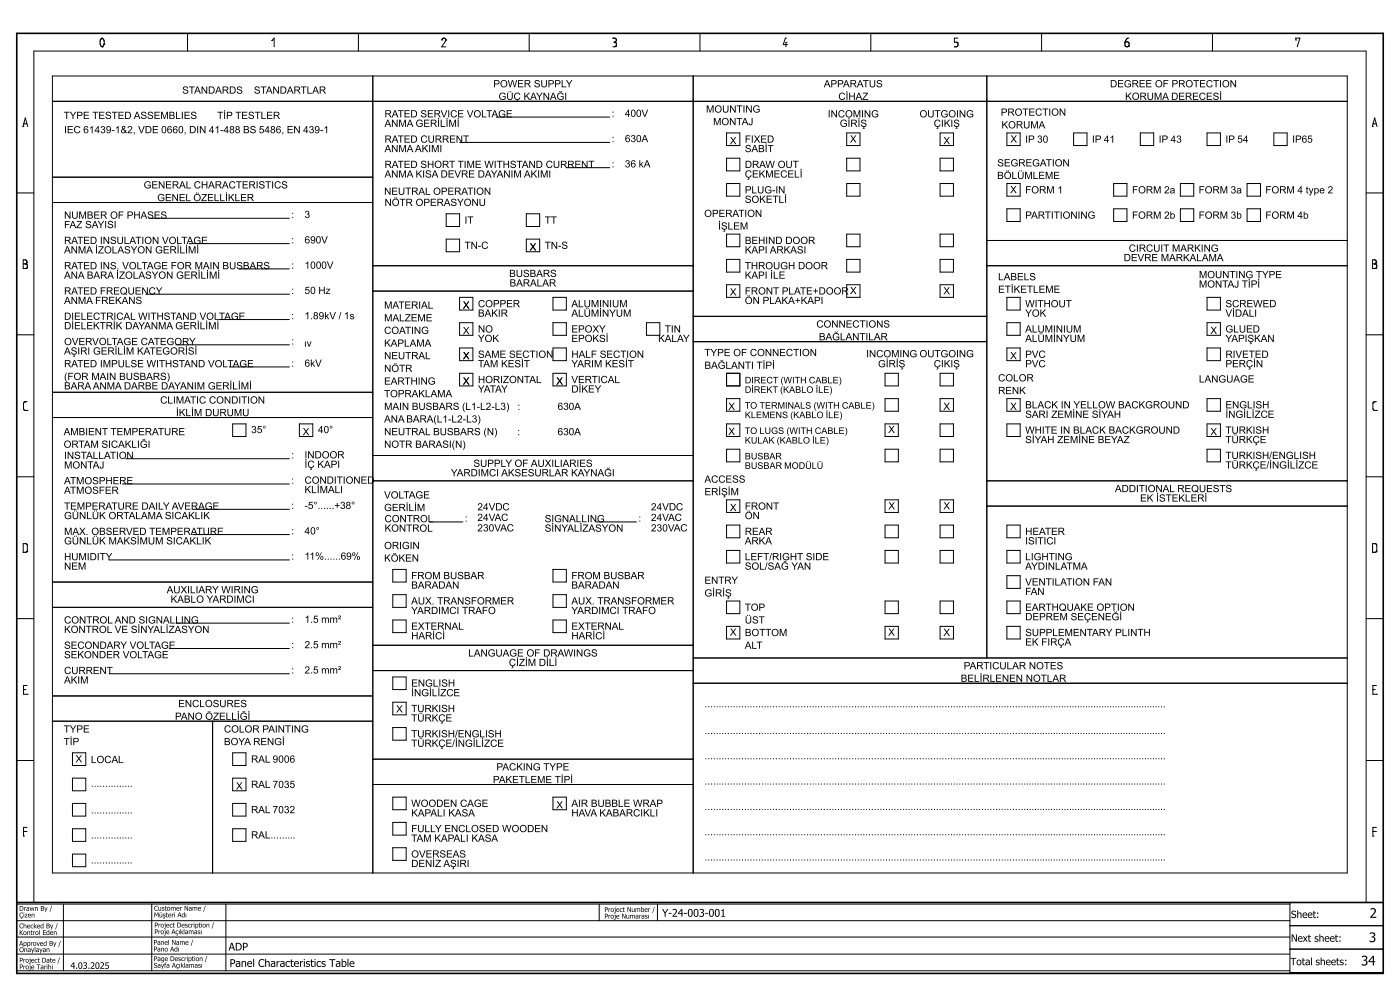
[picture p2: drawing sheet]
<svg xmlns="http://www.w3.org/2000/svg" width="420mm" height="297mm" viewBox="0 0 420 297" stroke-linecap="round" stroke-linejoin="round" font-family="sans-serif">
<defs><g id="words">
<g font-size="4">
<text x="410.9" y="275.1">2</text>
<text x="410.7" y="282.4">3</text>
<text x="408.3" y="289.4">34</text>
</g>
<g font-size="3.2">
<text x="198.6" y="274.7">Y-24-003-001</text>
<text x="68.6" y="284.9">ADP</text>
<text x="68.9" y="289.8">Panel Characteristics Table</text>
</g>
<g font-size="3">
<text x="54.7" y="28.1">STANDARDS</text>
<text x="76.2" y="28.1">STANDARTLAR</text>
<text x="148" y="26.2">POWER SUPPLY</text>
<text x="149.6" y="29.9">GÜÇ KAYNAĞI</text>
<text x="247.1" y="26.2">APPARATUS</text>
<text x="251.5" y="29.9">CİHAZ</text>
<text x="333" y="26.2">DEGREE OF PROTECTION</text>
<text x="337.5" y="29.9">KORUMA DERECESİ</text>
<text x="19.1" y="35.7">TYPE TESTED ASSEMBLIES</text>
<text x="65.2" y="35.7">TİP TESTLER</text>
<text x="115.4" y="35.2">RATED SERVICE VOLTAGE</text>
<text x="183.5" y="35">:</text>
<text x="187.5" y="35">400V</text>
<text x="211.8" y="33.7">MOUNTING</text>
<text x="248.3" y="35.2">INCOMING</text>
<text x="275.8" y="35.2">OUTGOING</text>
<text x="300.2" y="34.7">PROTECTION</text>
<text x="19.2" y="39.9">IEC 61439-1&amp;2, VDE 0660, DIN 41-488 BS 5486, EN 439-1</text>
<text x="115.4" y="38">ANMA GERİLİMİ</text>
<text x="213.9" y="37.5">MONTAJ</text>
<text x="251.9" y="38">GİRİŞ</text>
<text x="280.1" y="38">ÇIKIŞ</text>
<text x="300.4" y="38.5">KORUMA</text>
<text x="115.4" y="42.8">RATED CURRENT</text>
<text x="115.4" y="45.6">ANMAAKIMI</text>
<text x="183.5" y="42.6">:</text>
<text x="187.5" y="42.6">630A</text>
<text x="218.9" y="43.2">X</text>
<text x="223.4" y="42.8">FIXED</text>
<text x="223.4" y="45.6">SABİT</text>
<text x="255" y="42.7">X</text>
<text x="283" y="43.2">X</text>
<text x="303.1" y="42.7">X</text>
<text x="307.6" y="42.8">IP 30</text>
<text x="327.6" y="42.8">IP 41</text>
<text x="347.6" y="42.8">IP 43</text>
<text x="367.6" y="42.8">IP 54</text>
<text x="387.6" y="42.8">IP65</text>
<text x="115.4" y="50.3">RATED SHORT TIME WITHSTAND CURRENT</text>
<text x="115.4" y="53.2">ANMA KISA DEVRE DAYANIM AKIMI</text>
<text x="183.5" y="50.2">:</text>
<text x="187.5" y="50.2">36 kA</text>
<text x="223.4" y="50.3">DRAW OUT</text>
<text x="223.4" y="53.2">ÇEKMECELİ</text>
<text x="299.1" y="53.6">BÖLÜMLEME</text>
<text x="299.2" y="49.9">SEGREGATION</text>
<text x="43.1" y="56.5">GENERAL CHARACTERISTICS</text>
<text x="115.2" y="58.4">NEUTRAL OPERATION</text>
<text x="223.4" y="58">PLUG-IN</text>
<text x="303" y="57.9">X</text>
<text x="307.6" y="58">FORM 1</text>
<text x="339.6" y="58">FORM 2a</text>
<text x="359.6" y="58">FORM 3a</text>
<text x="379.6" y="58">FORM 4 type 2</text>
<text x="19.2" y="65.5">NUMBER OF PHASES</text>
<text x="47.2" y="60.3">GENEL ÖZELLİKLER</text>
<text x="87.4" y="65.3">:</text>
<text x="91.4" y="65.3">3</text>
<text x="115.4" y="61.7">NÖTR OPERASYONU</text>
<text x="211.2" y="65">OPERATION</text>
<text x="223.4" y="60.8">SOKETLİ</text>
<text x="307.6" y="65.5">PARTITIONING</text>
<text x="339.6" y="65.5">FORM 2b</text>
<text x="359.6" y="65.5">FORM 3b</text>
<text x="379.6" y="65.5">FORM 4b</text>
<text x="19.2" y="68.4">FAZ SAYISI</text>
<text x="139.4" y="67">IT</text>
<text x="163.4" y="67">TT</text>
<text x="215.4" y="68.8">İŞLEM</text>
<text x="19.2" y="73.1">RATED INSULATION VOLTAGE</text>
<text x="19.2" y="76">ANMA İZOLASYON GERİLİMİ</text>
<text x="87.4" y="72.9">:</text>
<text x="91.4" y="72.9">690V</text>
<text x="139.4" y="74.6">TN-C</text>
<text x="158.9" y="75.1">X</text>
<text x="163.4" y="74.6">TN-S</text>
<text x="223.4" y="73.1">BEHIND DOOR</text>
<text x="223.4" y="76">KAPI ARKASI</text>
<text x="338.6" y="75.4">CIRCUIT MARKING</text>
<text x="19.2" y="80.7">RATED INS. VOLTAGE FOR MAIN BUSBARS</text>
<text x="19.2" y="83.5">ANA BARA İZOLASYON GERİLİMİ</text>
<text x="87.4" y="80.5">:</text>
<text x="91.4" y="80.5">1000V</text>
<text x="152.7" y="83">BUSBARS</text>
<text x="223.4" y="80.7">THROUGH DOOR</text>
<text x="223.4" y="83.5">KAPI İLE</text>
<text x="299.4" y="84">LABELS</text>
<text x="337.1" y="78.3">DEVRE MARKALAMA</text>
<text x="359.7" y="83.4">MOUNTING TYPE</text>
<text x="19.2" y="88.3">RATED FREQUENCY</text>
<text x="87.4" y="88.1">:</text>
<text x="91.4" y="88.1">50 Hz</text>
<text x="152.9" y="85.9">BARALAR</text>
<text x="218.9" y="88.6">X</text>
<text x="223.4" y="88.3">FRONT PLATE+DOOR</text>
<text x="255" y="88.1">X</text>
<text x="283" y="88.2">X</text>
<text x="299.4" y="87.8">ETİKETLEME</text>
<text x="359.7" y="86.2">MONTAJ TİPİ</text>
<text x="19.2" y="95.8">DIELECTRICAL WITHSTAND VOLTAGE</text>
<text x="19.2" y="91.1">ANMA FREKANS</text>
<text x="87.4" y="95.7">:</text>
<text x="91.4" y="95.7">1.89kV / 1s</text>
<text x="115.2" y="92.5">MATERIAL</text>
<text x="138.9" y="92.5">X</text>
<text x="143.4" y="92.1">COPPER</text>
<text x="143.4" y="94.9">BAKIR</text>
<text x="171.4" y="92.1">ALUMINIUM</text>
<text x="171.4" y="94.9">ALÜMİNYUM</text>
<text x="223.4" y="91.1">ÖN PLAKA+KAPI</text>
<text x="307.6" y="92.1">WITHOUT</text>
<text x="307.6" y="94.9">YOK</text>
<text x="367.6" y="92.1">SCREWED</text>
<text x="367.6" y="94.9">VİDALI</text>
<text x="19.2" y="98.7">DİELEKTRİK DAYANMA GERİLİMİ</text>
<text x="115.2" y="100.1">COATING</text>
<text x="115.2" y="96.3">MALZEME</text>
<text x="138.9" y="100.2">X</text>
<text x="143.4" y="99.7">NO</text>
<text x="171.4" y="99.7">EPOXY</text>
<text x="199.4" y="99.7">TIN</text>
<text x="244.9" y="98.2">CONNECTIONS</text>
<text x="245.7" y="102">BAĞLANTILAR</text>
<text x="307.6" y="99.7">ALUMINIUM</text>
<text x="363.1" y="100.1">X</text>
<text x="367.6" y="99.7">GLUED</text>
<text x="19.2" y="103.4">OVERVOLTAGE CATEGORY</text>
<text x="19.2" y="106.3">AŞIRI GERİLİM KATEGORİSİ</text>
<text x="87.4" y="103.3">:</text>
<text x="91.2" y="103.9">ıv</text>
<text x="115.2" y="107.7">NEUTRAL</text>
<text x="115.2" y="103.9">KAPLAMA</text>
<text x="138.9" y="107.7">X</text>
<text x="143.4" y="107.2">SAME SECTION</text>
<text x="143.4" y="102.5">YOK</text>
<text x="171.4" y="107.2">HALF SECTION</text>
<text x="171.4" y="102.5">EPOKSİ</text>
<text x="197.4" y="102.5">KALAY</text>
<text x="211.3" y="106.7">TYPE OF CONNECTION</text>
<text x="259.8" y="107.1">INCOMING OUTGOING</text>
<text x="303" y="107.7">X</text>
<text x="307.6" y="107.2">PVC</text>
<text x="307.6" y="102.5">ALÜMİNYUM</text>
<text x="367.6" y="107.2">RIVETED</text>
<text x="367.6" y="102.5">YAPIŞKAN</text>
<text x="19.2" y="110.1">RATED IMPULSE WITHSTAND VOLTAGE</text>
<text x="19.2" y="113.9">(FOR MAIN BUSBARS)</text>
<text x="87.4" y="109.9">:</text>
<text x="91.4" y="109.9">6kV</text>
<text x="115.2" y="111.5">NÖTR</text>
<text x="143.4" y="110.1">TAM KESİT</text>
<text x="171.4" y="110.1">YARIM KESİT</text>
<text x="211.3" y="110.5">BAĞLANTI TİPİ</text>
<text x="263.4" y="110.1">GİRİŞ</text>
<text x="280.1" y="110.1">ÇIKIŞ</text>
<text x="307.6" y="110.1">PVC</text>
<text x="367.6" y="110.1">PERÇİN</text>
<text x="19.2" y="116.7">BARAANMA DARBE DAYANIM GERİLİMİ</text>
<text x="115.2" y="115.3">EARTHING</text>
<text x="115.2" y="119">TOPRAKLAMA</text>
<text x="138.9" y="115.3">X</text>
<text x="143.4" y="114.8">HORIZONTAL</text>
<text x="143.4" y="117.6">YATAY</text>
<text x="166.9" y="115.3">X</text>
<text x="171.4" y="114.8">VERTICAL</text>
<text x="171.4" y="117.6">DİKEY</text>
<text x="299.4" y="114.3">COLOR</text>
<text x="299.4" y="118.1">RENK</text>
<text x="359.7" y="114.6">LANGUAGE</text>
<text x="48" y="121">CLIMATIC CONDITION</text>
<text x="52.8" y="124.7">İKLİM DURUMU</text>
<text x="115.2" y="122.9">MAIN BUSBARS (L1-L2-L3)</text>
<text x="155.2" y="122.9">:</text>
<text x="167.3" y="122.9">630A</text>
<text x="218.5" y="122.9">X</text>
<text x="283" y="122.9">X</text>
<text x="303" y="122.9">X</text>
<text x="307.6" y="122.4">BLACK IN YELLOW BACKGROUND</text>
<text x="307.6" y="125.2">SARI ZEMİNE SİYAH</text>
<text x="367.6" y="122.4">ENGLISH</text>
<text x="367.6" y="125.2">İNGİLİZCE</text>
<text x="19.1" y="130.4">AMBIENT TEMPERATURE</text>
<text x="75.4" y="129.8">35°</text>
<text x="90.8" y="130.4">X</text>
<text x="95.4" y="129.8">40°</text>
<text x="115.2" y="130.4">NEUTRAL BUSBARS (N)</text>
<text x="115.2" y="126.6">ANABARA(L1-L2-L3)</text>
<text x="155.2" y="130.4">:</text>
<text x="167.3" y="130.4">630A</text>
<text x="218.5" y="130.3">X</text>
<text x="266.4" y="129.8">X</text>
<text x="307.6" y="130">WHITE IN BLACK BACKGROUND</text>
<text x="363.1" y="130.4">X</text>
<text x="367.6" y="130">TURKISH</text>
<text x="19.1" y="134.2">ORTAM SICAKLIĞI</text>
<text x="19.2" y="137.5">INSTALLATION</text>
<text x="87.4" y="137.4">:</text>
<text x="91.4" y="137.4">INDOOR</text>
<text x="115.2" y="134.2">NOTR BARASI(N)</text>
<text x="307.6" y="132.8">SİYAH ZEMİNE BEYAZ</text>
<text x="367.6" y="137.5">TURKISH/ENGLISH</text>
<text x="367.6" y="132.8">TÜRKÇE</text>
<text x="19.2" y="140.4">MONTAJ</text>
<text x="91.4" y="140.2">İÇ KAPI</text>
<text x="135.3" y="142.8">YARDIMCI AKSESURLAR KAYNAĞI</text>
<text x="142" y="139.9">SUPPLY OF AUXILIARIES</text>
<text x="367.6" y="140.4">TÜRKÇE/İNGİLİZCE</text>
<text x="19.2" y="145.1">ATMOSPHERE</text>
<text x="19.2" y="148">ATMOSFER</text>
<text x="87.4" y="145">:</text>
<text x="91.4" y="145">CONDITIONED</text>
<text x="91.4" y="147.8">KLİMALI</text>
<text x="115.2" y="149.4">VOLTAGE</text>
<text x="211.3" y="144.7">ACCESS</text>
<text x="211.3" y="148.4">ERİŞİM</text>
<text x="334.5" y="147.5">ADDITIONAL REQUESTS</text>
<text x="19.2" y="152.7">TEMPERATURE DAILY AVERAGE</text>
<text x="19.2" y="155.6">GÜNLÜK ORTALAMA SICAKLIK</text>
<text x="87.4" y="152.5">:</text>
<text x="91.4" y="152.5">-5°......+38°</text>
<text x="115.2" y="153.2">GERİLİM</text>
<text x="143.2" y="153">24VDC</text>
<text x="195.3" y="153">24VDC</text>
<text x="218.9" y="153.2">X</text>
<text x="223.4" y="152.7">FRONT</text>
<text x="223.4" y="155.6">ÖN</text>
<text x="266.5" y="152.7">X</text>
<text x="283" y="152.7">X</text>
<text x="342" y="150.3">EK İSTEKLERİ</text>
<text x="19.2" y="160.3">MAX. OBSERVED TEMPERATURE</text>
<text x="87.4" y="160.2">:</text>
<text x="91.4" y="160.2">40°</text>
<text x="115.4" y="156.5">CONTROL</text>
<text x="115.4" y="159.3">KONTROL</text>
<text x="139.4" y="156.3">:</text>
<text x="143.2" y="156.1">24VAC</text>
<text x="143.2" y="159.3">230VAC</text>
<text x="163.4" y="156.5">SIGNALLING</text>
<text x="163.4" y="159.3">SİNYALİZASYON</text>
<text x="191.5" y="156.3">:</text>
<text x="195.3" y="156.1">24VAC</text>
<text x="195.3" y="159.3">230VAC</text>
<text x="223.4" y="160.3">REAR</text>
<text x="307.6" y="160.3">HEATER</text>
<text x="19.2" y="167.9">HUMIDITY</text>
<text x="19.2" y="163.2">GÜNLÜK MAKSİMUM SICAKLIK</text>
<text x="87.4" y="167.7">:</text>
<text x="91.4" y="167.7">11%......69%</text>
<text x="115.2" y="164.6">ORIGIN</text>
<text x="223.4" y="167.9">LEFT/RIGHT SIDE</text>
<text x="223.4" y="163.2">ARKA</text>
<text x="307.6" y="167.9">LIGHTING</text>
<text x="307.6" y="163.2">ISITICI</text>
<text x="19.2" y="170.7">NEM</text>
<text x="115.2" y="168.3">KÖKEN</text>
<text x="123.4" y="173.6">FROM BUSBAR</text>
<text x="171.4" y="173.6">FROM BUSBAR</text>
<text x="223.4" y="170.7">SOL/SAĞ YAN</text>
<text x="307.6" y="170.7">AYDINLATMA</text>
<text x="50" y="177.8">AUXILIARY WIRING</text>
<text x="123.4" y="176.4">BARADAN</text>
<text x="171.4" y="176.4">BARADAN</text>
<text x="211.3" y="175">ENTRY</text>
<text x="211.3" y="178.8">GİRİŞ</text>
<text x="307.6" y="175.5">VENTILATION FAN</text>
<text x="307.6" y="178.3">FAN</text>
<text x="51.2" y="180.6">KABLO YARDIMCI</text>
<text x="123.4" y="181.1">AUX. TRANSFORMER</text>
<text x="123.4" y="184">YARDIMCI TRAFO</text>
<text x="171.4" y="181.1">AUX. TRANSFORMER</text>
<text x="171.4" y="184">YARDIMCI TRAFO</text>
<text x="223.4" y="183.1">TOP</text>
<text x="307.6" y="183.1">EARTHQUAKE OPTION</text>
<text x="307.6" y="185.9">DEPREM SEÇENEĞİ</text>
<text x="19.2" y="186.9">CONTROL AND SIGNALLING</text>
<text x="19.2" y="189.7">KONTROL VE SİNYALİZASYON</text>
<text x="87.4" y="186.7">:</text>
<text x="91.4" y="186.7">1.5 mm²</text>
<text x="123.4" y="188.7">EXTERNAL</text>
<text x="123.4" y="191.6">HARİCİ</text>
<text x="171.4" y="188.7">EXTERNAL</text>
<text x="171.4" y="191.6">HARİCİ</text>
<text x="218.9" y="190.5">X</text>
<text x="223.4" y="190.6">BOTTOM</text>
<text x="223.4" y="186.9">ÜST</text>
<text x="266.4" y="190.5">X</text>
<text x="283" y="190.6">X</text>
<text x="307.6" y="190.6">SUPPLEMENTARY PLINTH</text>
<text x="19.2" y="194.4">SECONDARY VOLTAGE</text>
<text x="19.2" y="197.3">SEKONDER VOLTAGE</text>
<text x="87.4" y="194.3">:</text>
<text x="91.4" y="194.3">2.5 mm²</text>
<text x="140.5" y="196.8">LANGUAGE OF DRAWINGS</text>
<text x="223.4" y="194.4">ALT</text>
<text x="307.6" y="193.5">EK FIRÇA</text>
<text x="19.2" y="202">CURRENT</text>
<text x="87.4" y="201.9">:</text>
<text x="91.4" y="201.9">2.5 mm²</text>
<text x="152.7" y="199.6">ÇİZİM DİLİ</text>
<text x="289.1" y="200.6">PARTICULAR NOTES</text>
<text x="19.2" y="204.9">AKIM</text>
<text x="123.4" y="205.8">ENGLISH</text>
<text x="123.4" y="208.7">İNGİLİZCE</text>
<text x="288.2" y="204.3">BELİRLENEN NOTLAR</text>
<text x="52.5" y="215.7">PANO ÖZELLİĞİ</text>
<text x="53.5" y="211.9">ENCLOSURES</text>
<text x="118.8" y="213.5">X</text>
<text x="123.4" y="213.4">TURKISH</text>
<text x="211.3" y="212">......................................................................................................................................................................</text>
<text x="19.1" y="219.5">TYPE</text>
<text x="67.2" y="219.5">COLOR PAINTING</text>
<text x="123.4" y="221">TURKISH/ENGLISH</text>
<text x="123.4" y="216.2">TÜRKÇE</text>
<text x="211.3" y="220">......................................................................................................................................................................</text>
<text x="19.1" y="223.3">TİP</text>
<text x="67.2" y="223.3">BOYA RENGİ</text>
<text x="123.4" y="223.8">TÜRKÇE/İNGİLİZCE</text>
<text x="211.3" y="227.5">......................................................................................................................................................................</text>
<text x="22.6" y="228.5">X</text>
<text x="27.3" y="228.7">LOCAL</text>
<text x="75.3" y="228.6">RAL 9006</text>
<text x="148.9" y="230.9">PACKING TYPE</text>
<text x="27.3" y="235.8">...............</text>
<text x="70.8" y="236.6">X</text>
<text x="75.3" y="236.1">RAL 7035</text>
<text x="147.9" y="234.7">PAKETLEME TİPİ</text>
<text x="211.3" y="235.1">......................................................................................................................................................................</text>
<text x="27.3" y="243.8">...............</text>
<text x="75.3" y="243.7">RAL 7032</text>
<text x="123.4" y="241.8">WOODEN CAGE</text>
<text x="123.4" y="244.7">KAPALI KASA</text>
<text x="166.9" y="242.3">X</text>
<text x="171.4" y="241.8">AIR BUBBLE WRAP</text>
<text x="171.4" y="244.7">HAVA KABARCIKLI</text>
<text x="211.3" y="242.7">......................................................................................................................................................................</text>
<text x="27.3" y="251.3">...............</text>
<text x="75.3" y="251.3">RAL.........</text>
<text x="123.4" y="249.4">FULLY ENCLOSED WOODEN</text>
<text x="211.3" y="250.3">......................................................................................................................................................................</text>
<text x="123.4" y="257">OVERSEAS</text>
<text x="123.4" y="252.3">TAM KAPALI KASA</text>
<text x="211.3" y="257.9">......................................................................................................................................................................</text>
<text x="27.3" y="258.8">...............</text>
<text x="123.4" y="259.8">DENİZ AŞIRI</text>
<text x="387.3" y="275.1">Sheet:</text>
<text x="387.3" y="282.2">Next sheet:</text>
<text x="387.1" y="289.3">Total sheets:</text>
</g>
<g font-size="2.7">
<text x="223.4" y="114.9">DIRECT (WITH CABLE)</text>
<text x="223.4" y="117.7">DİREKT (KABLO İLE)</text>
<text x="223.4" y="122.5">TO TERMINALS (WITH CABLE)</text>
<text x="223.4" y="125.3">KLEMENS (KABLO İLE)</text>
<text x="223.4" y="130.1">TO LUGS (WITH CABLE)</text>
<text x="223.4" y="137.7">BUSBAR</text>
<text x="223.4" y="132.9">KULAK (KABLO İLE)</text>
<text x="223.4" y="140.5">BUSBAR MODÜLÜ</text>
<text x="21.1" y="290.4">4.03.2025</text>
</g>
<g font-size="2">
<text x="5.8" y="273">Drawn By /</text>
<text x="5.8" y="275">Çizen</text>
<text x="46.2" y="272.9">Customer Name /</text>
<text x="46.2" y="274.9">Müşteri Adı</text>
<text x="181.3" y="273.3">Project Number /</text>
<text x="181.3" y="275.3">Proje Numarası</text>
<text x="5.8" y="278.2">Checked By /</text>
<text x="5.8" y="280.2">Kontrol Eden</text>
<text x="46.3" y="278">Project Description /</text>
<text x="46.3" y="280">Proje Açıklaması</text>
<text x="5.8" y="283.5">Approved By /</text>
<text x="5.8" y="285.3">Onaylayan</text>
<text x="46.1" y="283.2">Panel Name /</text>
<text x="46.1" y="285.2">Pano Adı</text>
<text x="5.8" y="288.5">Project Date /</text>
<text x="5.8" y="290.5">Proje Tarihi</text>
<text x="46.1" y="288">Page Description /</text>
<text x="46.1" y="290">Sayfa Açıklaması</text>
</g>
</g></defs>
<g fill="none" stroke="#000" stroke-width=".3">
<path d="M30.3 11.7h.1M30.3 11.7l-.3 1.5 .7 .8M30.3 11.7a.59 .59 0 0 1 .7-.1 .59 .59 0 0 1 .2 .7v.9M30.7 14h.1M31.2 13.2h.1M31.2 13.2l-.5 .8M56.3 10v5.3M81.5 12.2h.1M81.5 12.2l.7-.8v2.6M107.5 10v5.3M132.5 12h.1M132.5 12a.63 .63 0 0 1 .6-.6 .63 .63 0 0 1 .7 .6"/>
<path d="M133.8 12h.1M133.8 12l-1.3 2h1.3M158.7 10v5.3M183.8 11.4h.1M183.8 11.4h.6a.61 .61 0 0 1 .5 .6 .61 .61 0 0 1-.4 .6M184.2 12.6a.71 .71 0 0 1 .7 .5 .71 .71 0 0 1-.3 .8M184.5 12.6h.1M184.5 12.6h-.1M184.6 13.9h.1M184.6 13.9l-.8 .1M210 10v5.3M235.6 11.4h.1"/>
<path d="M235.6 11.4l-.6 2h1.2M235.8 12.7h.1M235.8 12.7v1.3M261.2 10v5.3M286.3 14h.1M287.1 12.7h.1M287.1 12.7l.1 .1M287.2 12.8h.1M287.3 12.8l.1 .2a.68 .68 0 0 1-.6 1h-.5M287.4 11.4h-1.1v1.2l.8 .1M312.5 10v5.3M337.5 12.8h.1"/>
<path d="M337.5 12.6v.1M338.2 11.5h.1M338.4 11.4h.1M338.4 11.4l-.7 .7a1.59 1.59 0 0 0 .1 1.9 .65 .65 0 0 0 .9-.4l-.2-.9-1-.2M338.6 13.8h.1M363.7 10v5.3M388.7 12h.1M388.7 12v-.6h1.3l-.8 2.6M6.9 37.9h.1M6.9 37.9l.7-2.6 .7 2.6M7.1 37.1h.1M7.1 37.1h1"/>
<path d="M15.7 30.4h388.5M15.7 22.8h388.5v238.8h-388.5zM111.8 22.8v238.8M148.9 35.1h34M207.9 22.8v238.8M218 39.8h3.9v3.8h-3.9zM254 39.8h4v3.8h-4zM282 39.8h4v3.8h-4zM296 22.8v174.4M302.1 39.8h3.9v3.8h-3.9zM322.1 39.8h4v3.8h-4zM342.1 39.8h4v3.8h-4z"/>
<path d="M362.1 39.8h4v3.8h-4zM382.1 39.8h4v3.8h-4zM411.7 37.9h.1M411.7 37.9l.7-2.6 .7 2.6M411.9 37.1h.1M411.9 37.1h1M5 57.8h5.2M15.7 53.1h96.1M137.9 42.7h45M169.9 50.3h13M218 47.4h3.9v3.8h-3.9zM218 55h3.9v3.8h-3.9z"/>
<path d="M254 47.4h4v3.8h-4zM254 55h4v3.8h-4zM282 47.4h4v3.8h-4zM282 55h4v3.8h-4zM302.1 55h3.9v3.8h-3.9zM334.1 55h4v3.8h-4zM354.1 55h4v3.8h-4zM374.1 55h4v3.8h-4zM409.8 57.8h5.2M7 79.1h.8l.3 .2 .1 .7-.2 .4M7.5 79.1h.1M7.7 79l-.2 .1"/>
<path d="M7.7 79l.3-.3v-.5l-.2-.3h-.8v2.6M8 78.8h.1M15.7 60.7h96.1M44.8 65.4h42M56.8 73h30M111.8 79.6h96.1M133.9 64.1h4v3.8h-4zM133.9 71.7h4v3.8h-4zM157.9 64.1h4v3.8h-4zM157.9 71.7h4v3.8h-4zM218 70.2h3.9v3.8h-3.9zM218 77.7h3.9v3.8h-3.9z"/>
<path d="M254 70.2h4v3.8h-4zM254 77.7h4v3.8h-4zM282 70.2h4v3.8h-4zM282 77.7h4v3.8h-4zM296 79.6h108.2M296 72.1h108.2M302.1 62.6h3.9v3.8h-3.9zM334.1 62.6h4v3.8h-4zM354.1 62.6h4v3.8h-4zM374.1 62.6h4v3.8h-4zM411.8 79.1h.8M412.3 79.1h.1"/>
<path d="M412.5 79l-.2 .1M412.6 79.1l.4 .5-.2 .8M412.8 78.8h.1M412.8 78.8l-.1-.8-.9-.1v2.6M412.8 78.8l-.3 .2M7 80.5h.1M8 80.4h.1M8 80.4l-1 .1M43.8 88.2h43M65.8 95.8h21M71.8 80.6h15M111.8 87.2h96.1"/>
<path d="M137.9 89.1h4v3.8h-4zM137.9 96.7h4v3.8h-4zM165.9 89.1h4v3.8h-4zM165.9 96.7h4v3.8h-4zM193.9 96.7h4v3.8h-4zM207.9 94.8h88.1M218 85.3h3.9v3.8h-3.9zM254 85.3h4v3.8h-4zM282 85.3h4v3.8h-4zM302.1 89.1h3.9v3.8h-3.9zM302.1 96.7h3.9v3.8h-3.9zM362.1 89.1h4v3.8h-4z"/>
<path d="M362.1 96.7h4v3.8h-4zM411.8 80.5h.1M412.8 80.4h.1M412.8 80.4l-1 .1M5 100.3h5.2M15.7 117.6h96.1M52.8 103.3h34M68.8 110h18M137.9 104.3h4v3.8h-4zM137.9 111.9h4v3.8h-4zM165.9 104.3h4v3.8h-4zM165.9 111.9h4v3.8h-4z"/>
<path d="M207.9 102.4h88.1M218 111.9h3.9v3.8h-3.9zM218 119.5h3.9v3.8h-3.9zM265.5 111.9h4v3.8h-4zM265.5 119.5h4v3.8h-4zM282 111.9h4v3.8h-4zM282 119.5h4v3.8h-4zM302.1 104.3h3.9v3.8h-3.9zM302.1 119.5h3.9v3.8h-3.9zM362.1 104.3h4v3.8h-4zM362.1 119.5h4v3.8h-4zM409.8 100.3h5.2"/>
<path d="M7.4 120.4h.1M7.4 120.4l-.3 .5v1.7l.3 .4h.7M8.1 123h.1M8.1 120.4h-.7M15.7 125.1h96.1M37.7 137.5h49.1M69.8 127h4v3.8h-4zM89.8 127h4v3.8h-4zM111.8 136.5h96.1M218 127h3.9v3.8h-3.9zM218 134.6h3.9v3.8h-3.9zM265.5 127h4v3.8h-4z"/>
<path d="M265.5 134.6h4v3.8h-4zM282 127h4v3.8h-4zM282 134.6h4v3.8h-4zM302.1 127h3.9v3.8h-3.9zM362.1 127h4v3.8h-4zM362.1 134.6h4v3.8h-4zM412.2 120.4h.1M412.2 120.4l-.3 .5v1.8l.3 .3h.7M412.9 123h.1M412.9 120.4h-.7M5 142.9h5.2M36.8 145h50"/>
<path d="M57.8 152.6h29M111.8 144.1h96.1M128.9 156.4h10M178.9 156.4h12M218 149.8h3.9v3.8h-3.9zM218 157.4h3.9v3.8h-3.9zM265.5 149.8h4v3.8h-4zM265.5 157.4h4v3.8h-4zM282 149.8h4v3.8h-4zM282 157.4h4v3.8h-4zM296 144.1h108.2M296 151.7h108.2"/>
<path d="M302.1 157.4h3.9v3.8h-3.9zM409.8 142.9h5.2M7 165.5h.1M8.1 165.3h.1M8.1 165.3v-2.1l-.3-.3h-.8v2.6M8.1 165.3l-1.1 .2M15.7 174.4h96.1M32.7 167.8h54.1M57.8 160.2h29M117.8 170.7h4v3.7h-4zM117.8 178.2h4v3.8h-4zM165.9 170.7h4v3.7h-4z"/>
<path d="M165.9 178.2h4v3.8h-4zM218 165h3.9v3.7h-3.9zM265.5 165h4v3.7h-4zM282 165h4v3.7h-4zM302.1 165h3.9v3.7h-3.9zM302.1 172.5h3.9v3.8h-3.9zM411.8 165.5h.1M412.9 165.3h.1M412.9 165.3v-2.1l-.3-.3h-.8v2.6M412.9 165.3l-1.1 .2M5 185.4h5.2M15.7 182h96.1"/>
<path d="M50.8 194.3h36M52.8 186.8h34M111.8 193.4h96.1M117.8 185.8h4v3.8h-4zM165.9 185.8h4v3.8h-4zM207.9 197.2h196.3M218 180.1h3.9v3.8h-3.9zM218 187.7h3.9v3.8h-3.9zM265.5 180.1h4v3.8h-4zM265.5 187.7h4v3.8h-4zM282 180.1h4v3.8h-4zM282 187.7h4v3.8h-4z"/>
<path d="M302.1 180.1h3.9v3.8h-3.9zM302.1 187.7h3.9v3.8h-3.9zM409.8 185.4h5.2M7.1 206.7h.1M7.1 206.7h.7M8.1 208.1h.1M8.1 205.4h-1v2.7h1M15.7 208.6h96.1M15.7 216.1h96.1M32.7 201.9h54.1M63.8 216.1v45.5M111.8 201h96.1"/>
<path d="M117.8 202.9h4v3.8h-4zM117.8 210.5h4v3.7h-4zM117.8 218h4v3.8h-4zM207.9 204.8h196.3M411.9 206.7h.1M411.9 206.7h.7M412.9 208.1h.1M412.9 205.4h-1v2.7h1M5 227.9h5.2M21.7 225.6h4v3.8h-4zM21.7 233.2h4v3.8h-4zM69.8 225.6h4v3.8h-4z"/>
<path d="M69.8 233.2h4v3.8h-4zM111.8 227.5h96.1M111.8 235.1h96.1M117.8 238.9h4v3.8h-4zM165.9 238.9h4v3.8h-4zM409.8 227.9h5.2M7.1 250.6h.1M7.1 249.2h.1M7.1 249.2h1M8.1 248h-1v2.6M21.7 240.8h4v3.8h-4zM21.7 248.4h4v3.8h-4z"/>
<path d="M21.7 256h4v3.8h-4zM69.8 240.8h4v3.8h-4zM69.8 248.4h4v3.8h-4zM117.8 246.5h4v3.8h-4zM117.8 254.1h4v3.7h-4zM411.9 250.6h.1M411.9 249.2h.1M411.9 249.2h1M412.9 248h-1v2.6M5 270.5h5.2v-255.2h399.6v255.2h5.2M5 271h382M5 275.9h382"/>
<path d="M19 271v19.9M45.5 271v19.9M67.8 271v19.9M179.8 271v4.9M197.2 271v4.9M387 270.4v21.1h28M387 277.4h28M5 280.8h382M5 285.9h382M5 290.9h382M387 284.4h28"/>
</g>
<path d="M5 10h410v281.7h-410zM5 270.5h410" fill="none" stroke="#000" stroke-width=".48"/>
<use href="#words"/>
</svg>
